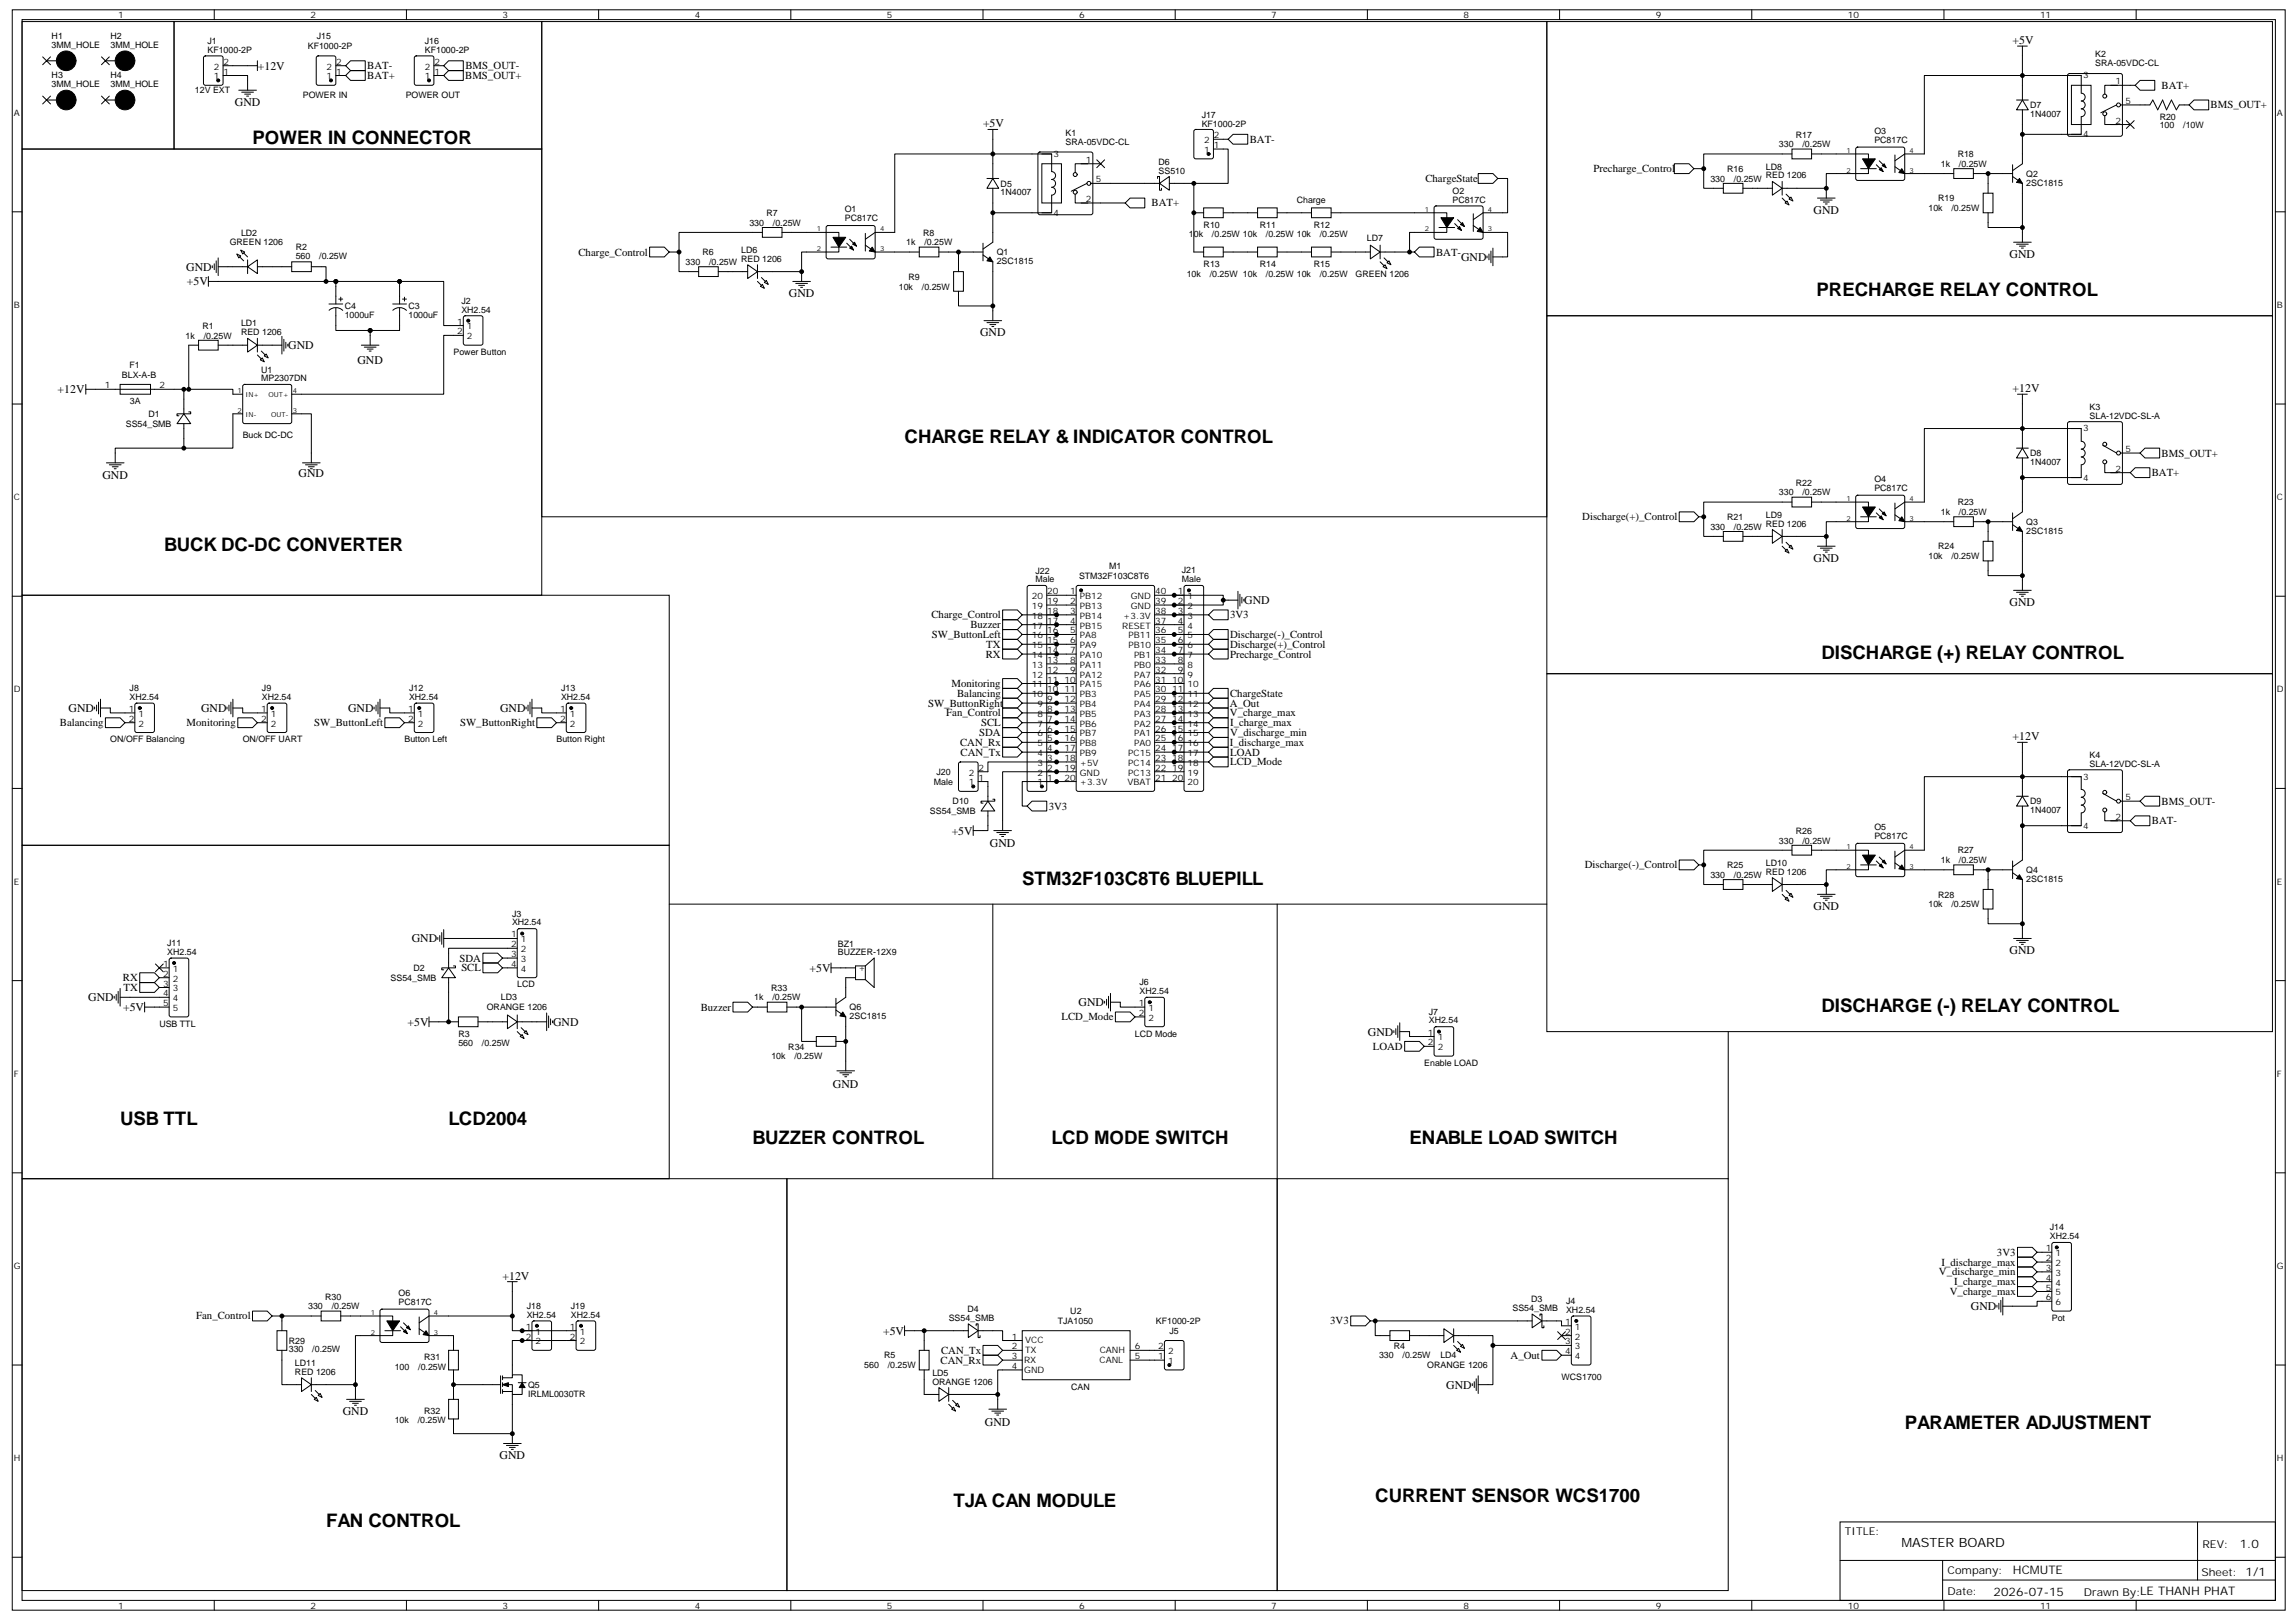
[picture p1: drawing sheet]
<svg xmlns="http://www.w3.org/2000/svg" width="826mm" height="583mm" viewBox="0 0 826 583" stroke-linecap="round" stroke-linejoin="round" font-family="sans-serif">
<defs><g id="words">
<g font-size="6.7">
<text x="90.8" y="51.9">POWER IN CONNECTOR</text>
<text x="653.5" y="106.5">PRECHARGE RELAY CONTROL</text>
<text x="325.4" y="159.5">CHARGE RELAY &amp; INDICATOR CONTROL</text>
<text x="59.1" y="198.3">BUCK DC-DC CONVERTER</text>
<text x="655.3" y="237.1">DISCHARGE (+) RELAY CONTROL</text>
<text x="367.8" y="318.2">STM32F103C8T6 BLUEPILL</text>
<text x="655.3" y="364.1">DISCHARGE (-) RELAY CONTROL</text>
<text x="43.2" y="404.6">USB TTL</text>
<text x="161.4" y="404.6">LCD2004</text>
<text x="270.8" y="411.7">BUZZER CONTROL</text>
<text x="378.4" y="411.7">LCD MODE SWITCH</text>
<text x="507.1" y="411.7">ENABLE LOAD SWITCH</text>
<text x="685.3" y="514">PARAMETER ADJUSTMENT</text>
<text x="343.1" y="542.2">TJA CAN MODULE</text>
<text x="494.8" y="540.5">CURRENT SENSOR WCS1700</text>
<text x="117.3" y="549.3">FAN CONTROL</text>
</g>
<text font-size="4.6" x="684.1" y="556.5">MASTER BOARD</text>
<g font-size="4.2">
<text x="724.1" y="15.9">+5V</text>
<text x="92.8" y="25.1">+12V</text>
<text x="84.5" y="38.1">GND</text>
<text x="353.7" y="45.9">+5V</text>
<text x="652.5" y="76.9">GND</text>
<text x="525.6" y="93.9">GND</text>
<text x="723" y="92.8">GND</text>
<text x="67" y="97.4">GND</text>
<text x="67.2" y="102.7">+5V</text>
<text x="283.8" y="106.9">GND</text>
<text x="103.7" y="125.6">GND</text>
<text x="352.6" y="121">GND</text>
<text x="128.6" y="131">GND</text>
<text x="20.7" y="141.5">+12V</text>
<text x="724.1" y="141.1">+12V</text>
<text x="36.9" y="172.2">GND</text>
<text x="107.4" y="171.5">GND</text>
<text x="652.5" y="202.1">GND</text>
<text x="447.7" y="217.3">GND</text>
<text x="723" y="218">GND</text>
<text x="24.7" y="256.2">GND</text>
<text x="72.3" y="256.2">GND</text>
<text x="125.2" y="256.2">GND</text>
<text x="179.9" y="256.2">GND</text>
<text x="724.1" y="266.3">+12V</text>
<text x="342.4" y="300.2">+5V</text>
<text x="356.1" y="304.9">GND</text>
<text x="652.5" y="327.4">GND</text>
<text x="148.2" y="339.1">GND</text>
<text x="723" y="343.3">GND</text>
<text x="291.2" y="349.6">+5V</text>
<text x="31.7" y="360.2">GND</text>
<text x="44.3" y="363.8">+5V</text>
<text x="388.1" y="362">GND</text>
<text x="146.6" y="369">+5V</text>
<text x="199" y="369">GND</text>
<text x="492.1" y="372.6">GND</text>
<text x="299.7" y="391.3">GND</text>
<text x="180.8" y="460.4">+12V</text>
<text x="709.1" y="471.3">GND</text>
<text x="317.7" y="480.2">+5V</text>
<text x="520.3" y="499.5">GND</text>
<text x="123.3" y="509.1">GND</text>
<text x="354.4" y="513">GND</text>
<text x="179.7" y="524.9">GND</text>
<text x="805.8" y="556.8">1.0</text>
<text x="724.2" y="566.3">HCMUTE</text>
<text x="717.2" y="574.1">2026-07-15</text>
</g>
<g font-size="3.9">
<text x="132.1" y="28.4">BAT+</text>
<text x="132.1" y="24.9">BAT-</text>
<text x="167.4" y="28.4">BMS_OUT+</text>
<text x="167.5" y="24.9">BMS_OUT-</text>
<text x="777.7" y="32">BAT+</text>
<text x="795.3" y="39">BMS_OUT+</text>
<text x="449.6" y="51.4">BAT-</text>
<text x="512.8" y="65.5">ChargeState</text>
<text x="573.3" y="61.9">Precharge_Control</text>
<text x="414.3" y="74.3">BAT+</text>
<text x="208.1" y="91.9">Charge_Control</text>
<text x="516.6" y="91.9">BAT-</text>
<text x="777.7" y="164.3">BMS_OUT+</text>
<text x="774.1" y="171.3">BAT+</text>
<text x="569.2" y="187.2">Discharge(+)_Control</text>
<text x="335.1" y="222.5">Charge_Control</text>
<text x="349.1" y="226">Buzzer</text>
<text x="442.6" y="222.4">3V3</text>
<text x="335.3" y="229.5">SW_ButtonLeft</text>
<text x="354.8" y="233">TX</text>
<text x="442.6" y="233">Discharge(+)_Control</text>
<text x="442.6" y="229.5">Discharge(-)_Control</text>
<text x="354.7" y="236.6">RX</text>
<text x="442.6" y="236.6">Precharge_Control</text>
<text x="342.3" y="247.2">Monitoring</text>
<text x="344.3" y="250.7">Balancing</text>
<text x="442.6" y="250.7">ChargeState</text>
<text x="333.9" y="254.2">SW_ButtonRight</text>
<text x="340.5" y="257.7">Fan_Control</text>
<text x="442.5" y="257.7">V_charge_max</text>
<text x="442.5" y="254.2">A_Out</text>
<text x="21.5" y="261.2">Balancing</text>
<text x="67.1" y="261.3">Monitoring</text>
<text x="113" y="261.2">SW_ButtonLeft</text>
<text x="165.5" y="261.2">SW_ButtonRight</text>
<text x="352.9" y="261.2">SCL</text>
<text x="442.6" y="261.3">I_charge_max</text>
<text x="345.4" y="268.3">CAN_Rx</text>
<text x="352.3" y="264.8">SDA</text>
<text x="442.5" y="268.3">I_discharge_max</text>
<text x="442.6" y="264.8">V_discharge_min</text>
<text x="345.6" y="271.8">CAN_Tx</text>
<text x="442.6" y="271.8">LOAD</text>
<text x="442.6" y="275.4">LCD_Mode</text>
<text x="377.3" y="291.2">3V3</text>
<text x="777.7" y="289.5">BMS_OUT-</text>
<text x="774.2" y="296.5">BAT-</text>
<text x="570.1" y="312.4">Discharge(-)_Control</text>
<text x="165.3" y="345.9">SDA</text>
<text x="44.2" y="353">RX</text>
<text x="166" y="349.4">SCL</text>
<text x="44.4" y="356.5">TX</text>
<text x="252.1" y="363.6">Buzzer</text>
<text x="381.9" y="367.1">LCD_Mode</text>
<text x="493.9" y="377.7">LOAD</text>
<text x="698.5" y="455.3">I_discharge_max</text>
<text x="718.5" y="451.7">3V3</text>
<text x="697.6" y="458.8">V_discharge_min</text>
<text x="701.5" y="465.9">V_charge_max</text>
<text x="703" y="462.3">I_charge_max</text>
<text x="70.6" y="474.7">Fan_Control</text>
<text x="478.6" y="476.4">3V3</text>
<text x="338.4" y="490.6">CAN_Rx</text>
<text x="338.6" y="487">CAN_Tx</text>
<text x="543.5" y="488.8">A_Out</text>
<text x="663.8" y="552.1">TITLE:</text>
<text x="792.4" y="556.8">REV:</text>
<text x="700.7" y="566.3">Company:</text>
<text x="792" y="566.9">Sheet: 1/1</text>
<text x="700.7" y="574">Date:</text>
<text x="749.7" y="574.1">Drawn By:LE THANH PHAT</text>
</g>
<g font-size="3.2">
<text x="42.5" y="6.5">1</text>
<text x="111.7" y="6.5">2</text>
<text x="180.8" y="6.5">3</text>
<text x="249.9" y="6.5">4</text>
<text x="319.1" y="6.5">5</text>
<text x="388.2" y="6.5">6</text>
<text x="457.4" y="6.5">7</text>
<text x="526.5" y="6.5">8</text>
<text x="595.7" y="6.5">9</text>
<text x="664.8" y="6.5">10</text>
<text x="734" y="6.5">11</text>
<text x="18.6" y="17.3">3MM_HOLE</text>
<text x="18.6" y="14.1">H1</text>
<text x="39.8" y="17.3">3MM_HOLE</text>
<text x="39.8" y="14.1">H2</text>
<text x="74.6" y="15.9">J1</text>
<text x="110.7" y="17.7">KF1000-2P</text>
<text x="114" y="14.2">J15</text>
<text x="152.9" y="15.9">J16</text>
<text x="74.6" y="19.1">KF1000-2P</text>
<text x="80.4" y="23.3">2</text>
<text x="121" y="23.3">2</text>
<text x="152.9" y="19.1">KF1000-2P</text>
<text x="156.3" y="23.3">2</text>
<text x="753.8" y="23.8">SRA-05VDC-CL</text>
<text x="753.8" y="20.6">K2</text>
<text x="18.6" y="28.2">H3</text>
<text x="39.8" y="28.2">H4</text>
<text x="76.9" y="28.6">1</text>
<text x="76.9" y="25">2</text>
<text x="80.4" y="26.8">1</text>
<text x="117.5" y="28.6">1</text>
<text x="117.5" y="25">2</text>
<text x="121" y="26.8">1</text>
<text x="152.8" y="28.6">1</text>
<text x="152.8" y="25">2</text>
<text x="156.3" y="26.8">1</text>
<text x="749.5" y="28.2">3</text>
<text x="18.6" y="31.4">3MM_HOLE</text>
<text x="39.8" y="31.4">3MM_HOLE</text>
<text x="70.1" y="33.6">12V EXT</text>
<text x="109" y="35.3">POWER IN</text>
<text x="146" y="35.4">POWER OUT</text>
<text x="761.1" y="30.3">1</text>
<text x="4.9" y="41.6">A</text>
<text x="730.4" y="38.9">D7</text>
<text x="764.6" y="37.4">5</text>
<text x="819.1" y="41.6">A</text>
<text x="432.3" y="45.5">KF1000-2P</text>
<text x="432.3" y="42.4">J17</text>
<text x="730.4" y="42.1">1N4007</text>
<text x="761.1" y="44.5">2</text>
<text x="777" y="46.1">100</text>
<text x="777" y="43">R20</text>
<text x="785.5" y="46.1">/10W</text>
<text x="383.4" y="52">SRA-05VDC-CL</text>
<text x="383.4" y="48.8">K1</text>
<text x="433.2" y="51.5">2</text>
<text x="436.7" y="53.3">1</text>
<text x="436.7" y="49.7">2</text>
<text x="640" y="53">330</text>
<text x="646.1" y="49.5">R17</text>
<text x="648.5" y="53">/0.25W</text>
<text x="674.3" y="51.4">PC817C</text>
<text x="674.3" y="48.2">O3</text>
<text x="749.5" y="49.4">4</text>
<text x="379.1" y="56.4">3</text>
<text x="390.7" y="58.6">1</text>
<text x="416.8" y="59.2">D6</text>
<text x="433.2" y="55">1</text>
<text x="704.3" y="56.5">R18</text>
<text x="394.2" y="65.6">5</text>
<text x="416.8" y="62.4">SS510</text>
<text x="615.3" y="65.4">330</text>
<text x="621.4" y="61.8">R16</text>
<text x="623.8" y="65.4">/0.25W</text>
<text x="635.3" y="64.2">RED 1206</text>
<text x="635.3" y="61">LD8</text>
<text x="698.2" y="60.1">1k</text>
<text x="704.8" y="60.1">/0.25W</text>
<text x="729" y="63.6">Q2</text>
<text x="360" y="70.3">1N4007</text>
<text x="360" y="67.1">D5</text>
<text x="522.6" y="69.9">O2</text>
<text x="729" y="66.8">2SC1815</text>
<text x="275.7" y="77.7">R7</text>
<text x="303.9" y="76.4">O1</text>
<text x="379.1" y="77.6">4</text>
<text x="390.7" y="72.7">2</text>
<text x="466.5" y="73">Charge</text>
<text x="522.6" y="73">PC817C</text>
<text x="693.8" y="75.9">10k</text>
<text x="697.3" y="72.4">R19</text>
<text x="702.1" y="75.9">/0.25W</text>
<text x="269.6" y="81.2">330</text>
<text x="278.1" y="81.2">/0.25W</text>
<text x="303.9" y="79.6">PC817C</text>
<text x="433" y="81.8">R10</text>
<text x="453.2" y="81.8">R11</text>
<text x="472.6" y="81.8">R12</text>
<text x="82.6" y="88.3">GREEN 1206</text>
<text x="86.7" y="84.8">LD2</text>
<text x="106.4" y="89.9">R2</text>
<text x="326.1" y="88.3">1k</text>
<text x="332.2" y="84.8">R8</text>
<text x="332.6" y="88.3">/0.25W</text>
<text x="427.7" y="85.4">10k</text>
<text x="436" y="85.4">/0.25W 10k</text>
<text x="455.4" y="85.4">/0.25W 10k</text>
<text x="474.8" y="85.4">/0.25W</text>
<text x="491.8" y="86.5">LD7</text>
<text x="106.4" y="93.1">560</text>
<text x="114.8" y="93.1">/0.25W</text>
<text x="246.7" y="95.3">330</text>
<text x="252.8" y="91.8">R6</text>
<text x="255.2" y="95.3">/0.25W</text>
<text x="266.6" y="94.2">RED 1206</text>
<text x="266.6" y="91">LD6</text>
<text x="358.6" y="95">2SC1815</text>
<text x="358.6" y="91.8">Q1</text>
<text x="433" y="96">R13</text>
<text x="453.2" y="96">R14</text>
<text x="472.6" y="96">R15</text>
<text x="326.9" y="100.6">R9</text>
<text x="426.9" y="99.5">10k</text>
<text x="435.2" y="99.5">/0.25W 10k</text>
<text x="455.4" y="99.5">/0.25W 10k</text>
<text x="474.8" y="99.5">/0.25W</text>
<text x="487.7" y="99.5">GREEN 1206</text>
<text x="323.4" y="104.2">10k</text>
<text x="331.7" y="104.2">/0.25W</text>
<text x="4.9" y="110.8">B</text>
<text x="124" y="111.2">C4</text>
<text x="146.9" y="111.2">C3</text>
<text x="166" y="112.5">XH2.54</text>
<text x="166" y="109.3">J2</text>
<text x="819.1" y="110.8">B</text>
<text x="72.9" y="118.3">R1</text>
<text x="86.7" y="117.5">LD1</text>
<text x="124" y="114.4">1000uF</text>
<text x="146.9" y="114.4">1000uF</text>
<text x="164.5" y="116.8">1</text>
<text x="168" y="118.5">1</text>
<text x="66.8" y="121.8">1k</text>
<text x="73.3" y="121.8">/0.25W</text>
<text x="86.7" y="120.7">RED 1206</text>
<text x="164.5" y="120.3">2</text>
<text x="168" y="122.1">2</text>
<text x="163.2" y="127.7">Power Button</text>
<text x="43.9" y="135.9">BLX-A-B</text>
<text x="46.6" y="132.4">F1</text>
<text x="94" y="137.2">MP2307DN</text>
<text x="94" y="134.2">U1</text>
<text x="37.7" y="139.7">1</text>
<text x="57.3" y="139.7">2</text>
<text x="46.7" y="145.3">3A</text>
<text x="751.8" y="147.6">K3</text>
<text x="45.3" y="153.6">SS54_SMB</text>
<text x="53.5" y="150">D1</text>
<text x="749.5" y="155.2">3</text>
<text x="751.8" y="150.6">SLA-12VDC-SL-A</text>
<text x="87.3" y="157.7">Buck DC-DC</text>
<text x="730.4" y="167.3">1N4007</text>
<text x="730.4" y="164.1">D8</text>
<text x="764.6" y="162.6">5</text>
<text x="674.3" y="173.4">O4</text>
<text x="749.5" y="172.9">4</text>
<text x="761.1" y="169.7">2</text>
<text x="4.9" y="179.9">C</text>
<text x="640" y="178.2">330</text>
<text x="646.1" y="174.7">R22</text>
<text x="648.5" y="178.2">/0.25W</text>
<text x="674.3" y="176.6">PC817C</text>
<text x="819.1" y="179.9">C</text>
<text x="698.2" y="185.3">1k</text>
<text x="704.3" y="181.8">R23</text>
<text x="704.8" y="185.3">/0.25W</text>
<text x="615.3" y="190.6">330</text>
<text x="621.4" y="187.1">R21</text>
<text x="623.8" y="190.6">/0.25W</text>
<text x="635.3" y="189.4">RED 1206</text>
<text x="635.3" y="186.2">LD9</text>
<text x="729" y="188.8">Q3</text>
<text x="697.3" y="197.6">R24</text>
<text x="729" y="192">2SC1815</text>
<text x="693.8" y="201.2">10k</text>
<text x="702.1" y="201.2">/0.25W</text>
<text x="372.5" y="209.6">Male</text>
<text x="372.5" y="206.4">J22</text>
<text x="388.2" y="208.3">STM32F103C8T6</text>
<text x="399" y="204.8">M1</text>
<text x="425.2" y="209.4">Male</text>
<text x="425.2" y="206.2">J21</text>
<text x="371.3" y="215.5">20</text>
<text x="376.8" y="213.8">20</text>
<text x="385" y="213.8">1</text>
<text x="388.5" y="215.5">PB12</text>
<text x="406.8" y="215.5">GND</text>
<text x="415.6" y="213.8">40</text>
<text x="423.8" y="213.8">1</text>
<text x="427.3" y="215.5">1</text>
<text x="371.3" y="219.1">19</text>
<text x="376.8" y="217.3">19</text>
<text x="376.8" y="220.8">18</text>
<text x="385" y="217.3">2</text>
<text x="385" y="220.8">3</text>
<text x="388.5" y="219.1">PB13</text>
<text x="406.8" y="219.1">GND</text>
<text x="415.6" y="220.8">38</text>
<text x="415.6" y="217.3">39</text>
<text x="423.8" y="220.8">3</text>
<text x="423.8" y="217.3">2</text>
<text x="427.3" y="219.1">2</text>
<text x="371.3" y="222.6">18</text>
<text x="371.3" y="226.1">17</text>
<text x="376.8" y="224.4">17</text>
<text x="376.8" y="227.9">16</text>
<text x="385" y="224.4">4</text>
<text x="385" y="227.9">5</text>
<text x="388.5" y="222.6">PB14</text>
<text x="388.5" y="226.1">PB15</text>
<text x="403.7" y="226.1">RESET</text>
<text x="404.1" y="222.6">+3.3V</text>
<text x="415.6" y="227.9">36</text>
<text x="415.6" y="224.4">37</text>
<text x="423.8" y="227.9">5</text>
<text x="423.8" y="224.4">4</text>
<text x="427.3" y="226.1">4</text>
<text x="427.3" y="222.6">3</text>
<text x="371.3" y="229.7">16</text>
<text x="371.3" y="233.2">15</text>
<text x="376.8" y="231.4">15</text>
<text x="385" y="231.4">6</text>
<text x="388.5" y="229.7">PA8</text>
<text x="388.5" y="233.2">PA9</text>
<text x="406" y="233.2">PB10</text>
<text x="406" y="229.7">PB11</text>
<text x="415.6" y="231.4">35</text>
<text x="423.8" y="231.4">6</text>
<text x="427.3" y="233.2">6</text>
<text x="427.3" y="229.7">5</text>
<text x="371.3" y="236.7">14</text>
<text x="376.8" y="235">14</text>
<text x="376.8" y="238.5">13</text>
<text x="385" y="235">7</text>
<text x="385" y="238.5">8</text>
<text x="388.5" y="236.7">PA10</text>
<text x="408" y="236.7">PB1</text>
<text x="415.6" y="238.5">33</text>
<text x="415.6" y="235">34</text>
<text x="423.8" y="238.5">8</text>
<text x="423.8" y="235">7</text>
<text x="427.3" y="236.7">7</text>
<text x="371.3" y="240.2">13</text>
<text x="371.3" y="243.8">12</text>
<text x="376.8" y="242">12</text>
<text x="376.8" y="245.5">11</text>
<text x="383" y="245.5">10</text>
<text x="385" y="242">9</text>
<text x="388.5" y="240.2">PA11</text>
<text x="388.5" y="243.8">PA12</text>
<text x="408" y="240.2">PB0</text>
<text x="408" y="243.8">PA7</text>
<text x="415.6" y="245.5">31</text>
<text x="415.6" y="242">32</text>
<text x="421.8" y="245.5">10</text>
<text x="423.8" y="242">9</text>
<text x="427.3" y="243.8">9</text>
<text x="427.3" y="240.2">8</text>
<text x="4.9" y="249.1">D</text>
<text x="46.6" y="251.7">XH2.54</text>
<text x="46.6" y="248.6">J8</text>
<text x="94.2" y="251.7">XH2.54</text>
<text x="94.2" y="248.6">J9</text>
<text x="147.2" y="251.7">XH2.54</text>
<text x="147.2" y="248.6">J12</text>
<text x="201.8" y="251.7">XH2.54</text>
<text x="201.8" y="248.6">J13</text>
<text x="371.3" y="247.3">11</text>
<text x="371.3" y="250.8">10</text>
<text x="376.8" y="249.1">10</text>
<text x="383" y="249.1">11</text>
<text x="388.5" y="247.3">PA15</text>
<text x="388.5" y="250.8">PB3</text>
<text x="408" y="250.8">PA5</text>
<text x="408" y="247.3">PA6</text>
<text x="415.6" y="249.1">30</text>
<text x="421.8" y="249.1">11</text>
<text x="427.3" y="250.8">11</text>
<text x="427.3" y="247.3">10</text>
<text x="819.1" y="249.1">D</text>
<text x="46.3" y="256.1">1</text>
<text x="49.8" y="257.9">1</text>
<text x="93.9" y="256.1">1</text>
<text x="97.4" y="257.9">1</text>
<text x="146.9" y="256.1">1</text>
<text x="150.4" y="257.9">1</text>
<text x="201.5" y="256.1">1</text>
<text x="205" y="257.9">1</text>
<text x="373.3" y="254.4">9</text>
<text x="373.3" y="257.9">8</text>
<text x="376.8" y="252.6">9</text>
<text x="376.8" y="256.1">8</text>
<text x="383" y="252.6">12</text>
<text x="383" y="256.1">13</text>
<text x="388.5" y="254.4">PB4</text>
<text x="388.5" y="257.9">PB5</text>
<text x="408" y="257.9">PA3</text>
<text x="408" y="254.4">PA4</text>
<text x="415.6" y="256.1">28</text>
<text x="415.6" y="252.6">29</text>
<text x="421.8" y="256.1">13</text>
<text x="421.8" y="252.6">12</text>
<text x="427.3" y="257.9">13</text>
<text x="427.3" y="254.4">12</text>
<text x="46.3" y="259.6">2</text>
<text x="49.8" y="261.4">2</text>
<text x="93.9" y="259.6">2</text>
<text x="97.4" y="261.4">2</text>
<text x="146.9" y="259.6">2</text>
<text x="150.4" y="261.4">2</text>
<text x="201.5" y="259.6">2</text>
<text x="205" y="261.4">2</text>
<text x="373.3" y="261.4">7</text>
<text x="376.8" y="259.6">7</text>
<text x="376.8" y="263.2">6</text>
<text x="383" y="259.6">14</text>
<text x="383" y="263.2">15</text>
<text x="388.5" y="261.4">PB6</text>
<text x="408" y="261.4">PA2</text>
<text x="415.6" y="263.2">26</text>
<text x="415.6" y="259.6">27</text>
<text x="421.8" y="263.2">15</text>
<text x="421.8" y="259.6">14</text>
<text x="427.3" y="261.4">14</text>
<text x="39.7" y="267.1">ON/OFF Balancing</text>
<text x="87.3" y="267.1">ON/OFF UART</text>
<text x="145.5" y="267.1">Button Left</text>
<text x="200.2" y="267.1">Button Right</text>
<text x="373.3" y="264.9">6</text>
<text x="373.3" y="268.5">5</text>
<text x="376.8" y="266.7">5</text>
<text x="383" y="266.7">16</text>
<text x="388.5" y="264.9">PB7</text>
<text x="388.5" y="268.5">PB8</text>
<text x="408" y="268.5">PA0</text>
<text x="408" y="264.9">PA1</text>
<text x="415.6" y="266.7">25</text>
<text x="421.8" y="266.7">16</text>
<text x="427.3" y="268.5">16</text>
<text x="427.3" y="264.9">15</text>
<text x="373.3" y="272">4</text>
<text x="373.3" y="275.5">3</text>
<text x="376.8" y="270.2">4</text>
<text x="376.8" y="273.8">3</text>
<text x="383" y="270.2">17</text>
<text x="383" y="273.8">18</text>
<text x="388.5" y="272">PB9</text>
<text x="388.5" y="275.5">+5V</text>
<text x="405.9" y="275.5">PC14</text>
<text x="405.9" y="272">PC15</text>
<text x="415.6" y="273.8">23</text>
<text x="415.6" y="270.2">24</text>
<text x="421.8" y="273.8">18</text>
<text x="421.8" y="270.2">17</text>
<text x="427.3" y="275.5">18</text>
<text x="427.3" y="272">17</text>
<text x="751.8" y="275.9">SLA-12VDC-SL-A</text>
<text x="751.8" y="272.8">K4</text>
<text x="336.9" y="278.8">J20</text>
<text x="348.6" y="279">2</text>
<text x="352.1" y="280.8">1</text>
<text x="352.1" y="277.3">2</text>
<text x="373.3" y="279">2</text>
<text x="376.8" y="277.3">2</text>
<text x="376.8" y="280.8">1</text>
<text x="383" y="277.3">19</text>
<text x="383" y="280.8">20</text>
<text x="388.5" y="279">GND</text>
<text x="405.9" y="279">PC13</text>
<text x="415.6" y="280.8">21</text>
<text x="415.6" y="277.3">22</text>
<text x="421.8" y="280.8">20</text>
<text x="421.8" y="277.3">19</text>
<text x="427.3" y="279">19</text>
<text x="749.5" y="280.5">3</text>
<text x="336" y="282.3">Male</text>
<text x="348.6" y="282.6">1</text>
<text x="373.3" y="282.6">1</text>
<text x="388.5" y="282.6">+3.3V</text>
<text x="405.6" y="282.6">VBAT</text>
<text x="427.3" y="282.6">20</text>
<text x="764.6" y="287.9">5</text>
<text x="334.6" y="292.9">SS54_SMB</text>
<text x="342.7" y="289.4">D10</text>
<text x="730.4" y="292.6">1N4007</text>
<text x="730.4" y="289.4">D9</text>
<text x="646.1" y="300">R26</text>
<text x="674.3" y="298.6">O5</text>
<text x="749.5" y="298.1">4</text>
<text x="761.1" y="294.9">2</text>
<text x="640" y="303.5">330</text>
<text x="648.5" y="303.5">/0.25W</text>
<text x="674.3" y="301.8">PC817C</text>
<text x="635.3" y="311.5">LD10</text>
<text x="698.2" y="310.5">1k</text>
<text x="704.3" y="307">R27</text>
<text x="704.8" y="310.5">/0.25W</text>
<text x="615.3" y="315.8">330</text>
<text x="621.4" y="312.3">R25</text>
<text x="623.8" y="315.8">/0.25W</text>
<text x="635.3" y="314.7">RED 1206</text>
<text x="729" y="317.3">2SC1815</text>
<text x="729" y="314.1">Q4</text>
<text x="4.9" y="318.2">E</text>
<text x="697.3" y="322.9">R28</text>
<text x="819.1" y="318.2">E</text>
<text x="184.2" y="329.7">J3</text>
<text x="693.8" y="326.4">10k</text>
<text x="702.1" y="326.4">/0.25W</text>
<text x="184.2" y="332.9">XH2.54</text>
<text x="60.2" y="340.4">J11</text>
<text x="183.9" y="337.3">1</text>
<text x="183.9" y="340.8">2</text>
<text x="187.4" y="339">1</text>
<text x="301.5" y="340.6">BZ1</text>
<text x="58.7" y="347.8">1</text>
<text x="60.2" y="343.5">XH2.54</text>
<text x="183.9" y="344.3">3</text>
<text x="183.9" y="347.8">4</text>
<text x="187.4" y="342.5">2</text>
<text x="187.4" y="346.1">3</text>
<text x="301.5" y="343.6">BUZZER-12X9</text>
<text x="58.7" y="351.4">2</text>
<text x="62.2" y="349.6">1</text>
<text x="62.2" y="353.1">2</text>
<text x="140.5" y="352.9">SS54_SMB</text>
<text x="148.7" y="349.3">D2</text>
<text x="187.4" y="349.6">4</text>
<text x="308.9" y="349.2">+</text>
<text x="58.7" y="354.9">3</text>
<text x="58.7" y="358.4">4</text>
<text x="62.2" y="356.7">3</text>
<text x="180.2" y="359.9">LD3</text>
<text x="186.1" y="355.2">LCD</text>
<text x="271.4" y="359.9">1k</text>
<text x="277.5" y="356.4">R33</text>
<text x="277.9" y="359.9">/0.25W</text>
<text x="410" y="357.6">XH2.54</text>
<text x="410" y="354.4">J6</text>
<text x="58.7" y="362">5</text>
<text x="62.2" y="360.2">4</text>
<text x="62.2" y="363.7">5</text>
<text x="175.1" y="363.5">ORANGE 1206</text>
<text x="305.7" y="363.5">Q6</text>
<text x="409.7" y="362">1</text>
<text x="409.7" y="365.5">2</text>
<text x="413.2" y="363.7">1</text>
<text x="514.1" y="365">J7</text>
<text x="57.3" y="369.4">USB TTL</text>
<text x="305.7" y="366.7">2SC1815</text>
<text x="413.2" y="367.2">2</text>
<text x="514.1" y="368.1">XH2.54</text>
<text x="164.9" y="376.4">560</text>
<text x="164.9" y="373.2">R3</text>
<text x="173.4" y="376.4">/0.25W</text>
<text x="283.6" y="377.6">R34</text>
<text x="408.3" y="372.9">LCD Mode</text>
<text x="513.7" y="372.5">1</text>
<text x="513.7" y="376.1">2</text>
<text x="517.2" y="374.3">1</text>
<text x="517.2" y="377.8">2</text>
<text x="277.5" y="381.1">10k</text>
<text x="285.8" y="381.1">/0.25W</text>
<text x="512.4" y="383.5">Enable LOAD</text>
<text x="4.9" y="387.4">F</text>
<text x="819.1" y="387.4">F</text>
<text x="737.5" y="442.7">J14</text>
<text x="737.5" y="445.8">XH2.54</text>
<text x="736" y="453.7">2</text>
<text x="736" y="450.1">1</text>
<text x="739.5" y="455.4">2</text>
<text x="739.5" y="451.9">1</text>
<text x="4.9" y="456.5">G</text>
<text x="736" y="460.7">4</text>
<text x="736" y="457.2">3</text>
<text x="739.5" y="459">3</text>
<text x="819.1" y="456.5">G</text>
<text x="117" y="467.5">R30</text>
<text x="143.4" y="466.2">O6</text>
<text x="736" y="467.8">6</text>
<text x="736" y="464.3">5</text>
<text x="739.5" y="466">5</text>
<text x="739.5" y="462.5">4</text>
<text x="110.9" y="471.1">330</text>
<text x="119.3" y="471.1">/0.25W</text>
<text x="143.4" y="469.4">PC817C</text>
<text x="189.5" y="474">XH2.54</text>
<text x="189.5" y="470.8">J18</text>
<text x="205.4" y="474">XH2.54</text>
<text x="205.4" y="470.8">J19</text>
<text x="348" y="472">D4</text>
<text x="385.1" y="472.8">U2</text>
<text x="544.2" y="471.7">SS54_SMB</text>
<text x="550.9" y="468.5">D3</text>
<text x="563.4" y="472.2">XH2.54</text>
<text x="563.4" y="469.1">J4</text>
<text x="739.5" y="469.5">6</text>
<text x="189.2" y="478.4">1</text>
<text x="205.1" y="478.4">1</text>
<text x="341.3" y="475.2">SS54_SMB</text>
<text x="380.6" y="476.3">TJA1050</text>
<text x="415.9" y="476.3">KF1000-2P</text>
<text x="420.7" y="479.9">J5</text>
<text x="563.1" y="476.6">1</text>
<text x="566.6" y="478.4">1</text>
<text x="738.2" y="475.2">Pot</text>
<text x="103.9" y="483.4">R29</text>
<text x="189.2" y="481.9">2</text>
<text x="192.7" y="480.1">1</text>
<text x="192.7" y="483.7">2</text>
<text x="205.1" y="481.9">2</text>
<text x="208.6" y="480.1">1</text>
<text x="208.6" y="483.7">2</text>
<text x="364" y="481.9">1</text>
<text x="364" y="485.4">2</text>
<text x="368.8" y="483.3">VCC</text>
<text x="408.3" y="485.4">6</text>
<text x="416.7" y="485.4">2</text>
<text x="501.5" y="485.2">R4</text>
<text x="563.1" y="480.1">2</text>
<text x="563.1" y="483.7">3</text>
<text x="566.6" y="481.9">2</text>
<text x="566.6" y="485.4">3</text>
<text x="103.9" y="486.5">330</text>
<text x="106.1" y="491.4">LD11</text>
<text x="112.4" y="486.5">/0.25W</text>
<text x="152.6" y="489.3">R31</text>
<text x="318" y="488.7">R5</text>
<text x="364" y="489">3</text>
<text x="368.5" y="490.4">RX</text>
<text x="368.8" y="486.8">TX</text>
<text x="395.6" y="490.4">CANL</text>
<text x="395.7" y="486.8">CANH</text>
<text x="408.3" y="489">5</text>
<text x="416.7" y="489">1</text>
<text x="420.2" y="490.7">1</text>
<text x="420.2" y="487.2">2</text>
<text x="496.2" y="488.7">330</text>
<text x="504.6" y="488.7">/0.25W</text>
<text x="518.2" y="488.7">LD4</text>
<text x="563.1" y="487.2">4</text>
<text x="566.6" y="489">4</text>
<text x="106.1" y="494.6">RED 1206</text>
<text x="142" y="492.8">100</text>
<text x="150.5" y="492.8">/0.25W</text>
<text x="310.9" y="492.2">560</text>
<text x="319.4" y="492.2">/0.25W</text>
<text x="335.4" y="494.9">LD5</text>
<text x="364" y="492.5">4</text>
<text x="368.5" y="493.9">GND</text>
<text x="513.5" y="492.2">ORANGE 1206</text>
<text x="561.8" y="496.4">WCS1700</text>
<text x="190" y="502.5">IRLML0030TR</text>
<text x="190" y="499.3">Q5</text>
<text x="335.4" y="498.1">ORANGE 1206</text>
<text x="385.4" y="499.9">CAN</text>
<text x="152.6" y="508.7">R32</text>
<text x="142" y="511.9">10k</text>
<text x="150.3" y="511.9">/0.25W</text>
<text x="4.9" y="525.6">H</text>
<text x="819.1" y="525.6">H</text>
<text x="42.5" y="578.7">1</text>
<text x="111.7" y="578.7">2</text>
<text x="180.8" y="578.7">3</text>
<text x="249.9" y="578.7">4</text>
<text x="319.1" y="578.7">5</text>
<text x="388.2" y="578.7">6</text>
<text x="457.4" y="578.7">7</text>
<text x="526.5" y="578.7">8</text>
<text x="595.7" y="578.7">9</text>
<text x="664.8" y="578.7">10</text>
<text x="734" y="578.7">11</text>
</g>
<g font-size="2.5">
<text x="664.3" y="55">1</text>
<text x="687" y="55">4</text>
<text x="664.3" y="62.1">2</text>
<text x="687" y="62.1">3</text>
<text x="512.6" y="76.2">1</text>
<text x="535.3" y="76.2">4</text>
<text x="293.9" y="83.3">1</text>
<text x="316.6" y="83.3">4</text>
<text x="512.6" y="83.3">2</text>
<text x="535.3" y="83.3">3</text>
<text x="293.9" y="90.3">2</text>
<text x="316.6" y="90.3">3</text>
<text x="85.4" y="141.5">1</text>
<text x="88.4" y="142.9">IN+</text>
<text x="96.6" y="142.9">OUT+</text>
<text x="105.3" y="141.5">4</text>
<text x="85.4" y="148.5">2</text>
<text x="88.4" y="149.9">IN-</text>
<text x="97.5" y="149.9">OUT-</text>
<text x="105.3" y="148.5">3</text>
<text x="664.3" y="180.3">1</text>
<text x="687" y="180.3">4</text>
<text x="664.3" y="187.3">2</text>
<text x="687" y="187.3">3</text>
<text x="664.3" y="305.5">1</text>
<text x="687" y="305.5">4</text>
<text x="664.3" y="312.6">2</text>
<text x="687" y="312.6">3</text>
<text x="133.4" y="473.1">1</text>
<text x="156.1" y="473.1">4</text>
<text x="133.4" y="480.1">2</text>
<text x="156.1" y="480.1">3</text>
</g>
</g></defs>
<g fill="none" stroke="#000" stroke-width=".36">
<path d="M4.4 3.5h817.7v575.8h-817.7zM7.9 7.1h810.7v568.6h-810.7zM7.9 7.8h54.7v45.8h-54.7zM62.6 7.8h132.3v45.8h-132.3zM77.1 3.5v3.6M146.2 3.5v3.6M194.9 7.8h361.6v178.1h-361.6zM215.4 3.5v3.6M284.5 3.5v3.6M353.7 3.5v3.6M422.8 3.5v3.6M491.9 3.5v3.6"/>
<path d="M556.5 7.8h261.1v105.8h-261.1zM561.1 3.5v3.6M630.2 3.5v3.6M699.4 3.5v3.6M725.8 16.6h3.6M727.6 16.6v10.6h-35.3v28.2h-7l-3.6 2.5M768.5 3.5v3.6M15.3 20.5l2.9 2.8M15.3 34.6l2.9 2.8M16.8 36h3.5M16.8 21.9h3.5M18.2 20.5l-2.9 2.8"/>
<path d="M18.2 34.6l-2.9 2.8M22 36h3.6M22 21.9h3.6M23.8 20.1v3.5M23.8 34.2v3.5M36.5 20.5l2.8 2.8M36.5 34.6l2.8 2.8M37.9 36h3.6M37.9 21.9h3.6M39.3 20.5l-2.8 2.8M39.3 34.6l-2.8 2.8M43.2 36h3.5"/>
<path d="M43.2 21.9h3.5M45 20.1v3.5M45 34.2v3.5M73.4 20.3l.5-.2h5.7l.6 .4 .1 9.5-.5 .6-5.9 .1-.6-.5-.1-9.4zM80.3 27.2h8.8v5.3M80.3 23.6h12.3M85.9 32.5h6.4M87 33.2h4.2M88 33.9h2.1M88.7 34.6h.7M92.6 21.9v3.5M114 20.3l.5-.2h5.6l.7 .4v9.5l-.4 .6-5.9 .1-.7-.5v-9.4z"/>
<path d="M120.8 23.6h3.6M120.8 27.2h3.6M124.4 27.2l1.7-1.8h5.3v3.5h-5.3zM126.1 21.9h5.3v3.5h-5.3l-1.7-1.8zM149.3 20.3l.5-.2h5.6l.6 .4 .1 9.5-.5 .6-5.8 .1-.7-.5-.1-9.4zM156.1 23.6h3.5M156.1 27.2h3.5M159.6 27.2l1.8-1.8h5.3v3.5h-5.3zM161.4 21.9h5.3v3.5h-5.3l-1.8-1.8zM725.5 36h4.2M727.6 36l2.1 3.5h-4.2zM727.6 39.5v8.8h21.2"/>
<path d="M744.1 26.7l.4-.2h18.4l.5 .2 .2 .5v21.1l-.2 .5-.5 .2h-18.4l-.5-.2-.2-.5v-21.1zM745.2 30.7h7.1v14.1h-7.1zM745.2 27.2h3.6v6.3a1.41 1.41 0 0 1 1.4 1.4 1.41 1.41 0 0 1-1.4 1.4 1.41 1.41 0 0 1 1.4 1.4 1.41 1.41 0 0 1-1.4 1.5 1.41 1.41 0 0 1 1.4 1.4 1.41 1.41 0 0 1-1.4 1.4v6.3h-3.6M748.8 27.2h-21.2v8.8M759.4 30.7h8.8M761.5 37.7l-5.7 2.9M761.8 30.7h-4.6v3.2M762.9 37.7h10.6l1-1.7 1.8 3.5 1.8-3.5 1.4 3.5 1.7-3.5 1.8 3.5 1-1.8h3.6M769.9 28.9h5.3v3.6h-5.3l-1.7-1.8zM787.6 37.7l1.7-1.7h5.3v3.5h-5.3zM7.9 53.6h187v160.5h-187zM355.4 46.6h3.6"/>
<path d="M357.2 46.6v8.8h-35.3v28.2h-7l-3.6 2.5M373.6 54.9l.5-.2h18.4l.5 .2 .2 .5v21.2l-.3 .5-.4 .2h-18.4l-.5-.3-.2-.4v-21.2zM374.8 58.9h7.1v14.1h-7.1zM374.8 55.4h3.6v6.3a1.41 1.41 0 0 1 1.4 1.4 1.41 1.41 0 0 1-1.4 1.5 1.41 1.41 0 0 1 1.4 1.4 1.41 1.41 0 0 1-1.4 1.4 1.41 1.41 0 0 1 1.4 1.4 1.41 1.41 0 0 1-1.4 1.4v6.4h-3.6M378.4 55.4h-21.2v8.8M388.9 58.9h7.1M391.4 58.9h-4.6v3.2M394.6 57.5l2.8 2.8M397.4 57.5l-2.8 2.8M429.7 46.8l.5-.2h5.7l.6 .4 .1 9.4-.5 .7-5.9 .1-.6-.5-.1-9.4zM436.6 53.6h5.3v12.4h-21.2M436.6 50.1h5.3"/>
<path d="M441.9 50.1l1.7-1.8h5.3v3.6h-5.3zM602.4 58.9h5.3l1.7 1.8-1.7 1.7h-5.3zM644.7 53.6h7.1v3.6h-7.1zM644.7 55.4h-31.7v12.3h7M651.8 55.4h20.4v7h-15.2v5.3h-15.8M667.9 53.1l.4-.2 16.5 .1 .5 .6-.1 10.9-.6 .4-16.5-.1-.5-.6v-10.6zM675 59.3l2.5 2.4M676.1 57.9l2.5 2.4M681.7 60l3.6 2.4h17.6M681.7 55.7v6.4M724.1 59.3v6.3M727.6 48.3v10.6l-3.5 2.5"/>
<path d="M757.2 41.6v3.2h4.6M759.4 44.8h7M765 43.4l2.8 2.8M767.8 43.4l-2.8 2.8M4.4 76.2h3.5M355.1 64.2h4.2M357.2 64.2l2.1 3.5h-4.2zM357.2 67.7v8.9h21.2M357.2 76.6v10.5l-3.5 2.5M386.8 69.9v3.1h4.6M388.9 73h15.9M391.1 66l-5.7 2.8"/>
<path d="M392.5 66h24.7M404.8 73l1.8-1.7h5.3v3.5h-5.3zM416.5 64.2v-.7h.7v4.9h.7v-.7M417.2 66l3.5-2.5v4.9zM429.5 66v24.7h3.5M429.5 76.6h3.5M433 74.8h7.1v3.5h-7.1zM440.1 76.6h12.3M452.4 74.8h7.1v3.5h-7.1zM459.5 76.6h12.3M471.8 74.8h7.1v3.5h-7.1zM478.9 76.6h41.6v7h-13.4v7.1h1.8"/>
<path d="M516.2 74.3l.4-.2h16.5l.5 .7-.1 10.8-.6 .5-16.5-.1-.5-.6v-10.6zM524.4 79l2.5 2.5M530 76.9v6.4M531.8 62.4h5.3l1.8 1.8-1.8 1.8h-5.3zM538.9 64.2h3.5v12.4h-8.8l-3.6 2.4M609.4 60.7h3.6M620 66h7.1v3.5h-7.1zM627.1 67.7h10.5M637.6 65.3l3.6 2.4-3.6 2.5zM641.2 65.3v4.9M642.2 73l.7-.7 .7 1.4zM644.3 70.9l.8 1.4-1.5-.7z"/>
<path d="M653.9 71.3h6.3M654.9 72h4.3M656 72.7h2.1M656.7 73.4h.7M657 67.7v3.6M669.4 60.7h5.6M702.9 60.7h7.1v3.5h-7.1zM710 62.4h14.1M713.5 69.5h3.5v7.1h-3.5zM715.3 76.6v5.2h12.3M715.3 62.4v7.1M724.1 63.5l3.5 2.5v21.1"/>
<path d="M818.6 76.2h3.5M75 99.5v3.5M76.4 95.6v.7M77.1 94.9v2.1M77.8 93.8v4.3M78.5 96h10.6M78.5 92.8v6.3M85.2 91.4l1.4 .7-.7 .7zM86.6 90l1.4 .7-.7 .7zM89.1 96l3.5-2.5v4.9zM89.1 93.5v4.9M92.6 96h12.4"/>
<path d="M105 94.2h7v3.5h-7zM112 96h5.3v5.2M233.7 88.9h5.3l1.8 1.8-1.8 1.7h-5.3zM240.8 90.7h3.5M251.4 96h7v3.5h-7zM258.4 97.7h10.6M269 95.3l3.5 2.4-3.5 2.5zM272.5 95.3v4.9M274.3 81.8h7v3.6h-7zM274.3 83.6h-30v14.1h7.1M281.3 83.6h20.5v7.1h-13.4v7h-15.9M288.4 97.7v3.5"/>
<path d="M297.4 81.3l.5-.2 16.5 .1 .5 .6-.1 10.9-.7 .4h-16.5l-.4-.7v-10.6zM299 88.9h5.6M304.6 87.5l2.5 2.5M305.7 86.1l2.5 2.4M311.3 88.2l3.6 2.5h15.8M311.3 84v6.3M330.7 88.9h7.1v3.5h-7.1zM337.8 90.7h7v7M343.1 97.7h3.5v7.1h-3.5zM344.8 90.7h8.9M353.7 87.5v6.3M353.7 91.7l3.5 2.5v21.2"/>
<path d="M433 88.9h7.1v3.5h-7.1zM440.1 90.7h12.3M452.4 88.9h7.1v3.5h-7.1zM459.5 90.7h12.3M471.8 88.9h7.1v3.5h-7.1zM478.9 90.7h14.1M493 88.2l3.5 2.5-3.5 2.4zM496.5 90.7h10.6M496.5 88.2v4.9M497.6 96l.7-.7 .7 1.4zM499 94.5l.7-.7 .7 1.5zM508.9 90.7l1.7-1.8h5.3v3.5h-5.3z"/>
<path d="M517.7 81.8h5.6M523.3 80.4l2.5 2.5M530 81.1l3.6 2.5h8.8v8.8h-5.3M535 92.1v.7M535.7 91.4v2.1M536.4 90.3v4.2M537.1 89.3v6.3M724.4 87.1h6.4M725.5 87.8h4.2M726.5 88.5h2.2M727.3 89.3h.7M75 101.2h84.6v15.9h7.1"/>
<path d="M118.4 109.4h4.9M118.4 111.6a3.5 3.5 0 0 1 4.9 .1M120.8 110.8v8.1h23v-8.1M120.8 101.2v8.2M121.9 107.6h1.4M122.6 106.9v1.4M133.2 118.9v5.3M141.3 109.4h4.9M141.3 111.6a3.5 3.5 0 0 1 4.9 .1M143.8 101.2v8.2M144.8 107.6h1.4M145.5 106.9v1.4"/>
<path d="M166.9 113.8l.5-.2h5.6l.7 .4v9.5l-.4 .6-5.9 .1-.7-.5v-9.4zM274.3 102.3l.7 1.4-1.4-.7zM275 101.6l.7-.7 .7 1.4zM285.2 101.2h6.4M286.3 102h4.2M287.3 102.7h2.2M288 103.4h.7M344.8 104.8v5.3h12.4M354 115.4h6.4M355.1 116.1h4.2M356.1 116.8h2.1M356.8 117.5h.7"/>
<path d="M556.5 113.6h261.1v128.8h-261.1zM30.9 138.3v3.5M43.2 138.3h11v3.5h-11zM71.4 122.4h7.1v3.5h-7.1zM71.4 124.2h-3.5v15.9M78.5 124.2h10.6M87.5 138.5l.5-.2h16.2l.5 .2 .3 .5v12.7l-.3 .5-.5 .2h-16.2l-.5-.2-.2-.5v-12.7zM89.1 121.7l3.5 2.5-3.5 2.4zM92.6 124.2h8.8M92.6 121.7v4.9M94.4 128.8l.7 1.4-1.4-.7zM95.8 127.4l.7 1.4-1.4-.7z"/>
<path d="M101.4 121v6.4M102.1 122.1v4.2M102.8 123.1v2.1M103.5 123.8v.7M130 124.2h6.3M131.1 124.9h4.2M132.1 125.6h2.1M132.8 126.3h.7M166.7 120.7h-7.1v21.1h-54.6M4.4 145.3h3.5M30.9 140.1h52.9v1.7h3.5M66.1 148.9l2.5 3.5h-4.9z"/>
<path d="M66.1 140.1v8.8M66.1 152.4v8.8M67.9 148.2h.7v.7h-4.9v.7h.7M87.3 148.9h-3.5v12.3h-42.3v5.3M105 148.9h7v17.6M725.8 141.8h3.6M727.6 141.8v12.4h-35.3v26.4h-7l-3.6 2.5M744.1 151.9l.4-.2h18.4l.5 .2 .2 .5v21.2l-.2 .5-.5 .2h-18.4l-.5-.3-.2-.4v-21.2zM745.2 154.2h3.6v4.6a1.41 1.41 0 0 1 1.4 1.4 1.41 1.41 0 0 1-1.4 1.4 1.41 1.41 0 0 1 1.4 1.4 1.41 1.41 0 0 1-1.4 1.4 1.41 1.41 0 0 1 1.4 1.4 1.41 1.41 0 0 1-1.4 1.4v4.6h-3.6M748.8 154.2h-21.2v7M818.6 145.3h3.5M38.3 166.5h6.3"/>
<path d="M39.3 167.2h4.3M40.4 167.9h2.1M41.1 168.6h.7M108.8 166.5h6.4M109.9 167.2h4.2M110.9 167.9h2.2M111.7 168.6h.7M644.7 178.9h7.1v3.5h-7.1zM667.9 178.4l.4-.2h16.5l.5 .7-.1 10.8-.6 .4h-16.5l-.5-.7v-10.5zM725.5 161.2h4.2M727.6 161.2l2.1 3.5h-4.2zM727.6 164.7v7.1h21.2"/>
<path d="M727.6 171.8v12.4l-3.5 2.4M756.5 160.2l5 2.8M757.2 166.9v3.1h4.6M759.4 170h7M762.9 163h7M766.4 170l1.8-1.7h5.3v3.5h-5.3zM769.9 163l1.8-1.8h5.3v3.5h-5.3zM604.1 184.2h5.3l1.8 1.7-1.8 1.8h-5.3zM611.2 185.9h1.8M620 191.2h7.1v3.5h-7.1zM627.1 193h10.5M637.6 190.5l3.6 2.5-3.6 2.4z"/>
<path d="M641.2 190.5v4.9M642.9 197.6l.7 1.4-1.4-.7zM643.6 196.9l.7-.8 .8 1.5zM644.7 180.6h-31.7v12.4h7M651.8 180.6h20.4v7.1h-15.2v5.3h-15.8M653.9 196.5h6.3M654.9 197.2h4.3M656 197.9h2.1M656.7 198.6h.7M657 193v3.5M669.4 185.9h5.6M675 184.5l2.5 2.5"/>
<path d="M676.1 183.1l2.5 2.5M681.7 185.2l3.6 2.5h17.6M681.7 181v6.3M702.9 185.9h7.1v3.5h-7.1zM710 187.7h14.1M713.5 194.7h3.5v7.1h-3.5zM715.3 187.7v7M724.1 188.7l3.5 2.5v21.2M724.1 184.5v6.4M4.4 214.5h3.5M7.9 214.1h232.9v90h-232.9zM360.7 219.4h5.3l1.8 1.8-1.8 1.8h-5.3z"/>
<path d="M369.8 210.8l.4-.2h5.7l.5 .2 .2 .5v72.7l-.2 .5-.5 .2h-5.7l-.5-.2-.2-.5v-72.7zM376.6 214.1h10.6M376.6 217.7h10.6M387.4 210.8l.5-.2h26.8l.6 .4 .1 73-.5 .6-27 .1-.7-.5v-72.9zM415.4 214.1h24.7v1.8h5.3M422.5 214.1h3.5M422.5 217.7h3.5M426.2 210.8l.5-.2h5.6l.5 .2 .2 .5v72.7l-.2 .5-.5 .2h-5.6l-.5-.2-.2-.5v-72.7zM436.6 219.4h5.3v3.6h-5.3l-1.8-1.8zM440.1 215.9v1.8h-24.7M445.4 212.7v6.4M446.1 213.8v4.2"/>
<path d="M446.8 214.8v2.2M447.5 215.5v.8M715.3 201.8v5.3h12.3M724.4 212.4h6.4M725.5 213.1h4.2M726.5 213.8h2.2M727.3 214.5h.7M818.6 214.5h3.5M360.7 223h5.3l1.8 1.7-1.8 1.8h-5.3zM360.7 233.5h5.3l1.8 1.8-1.8 1.8h-5.3zM360.7 230h5.3l1.8 1.8-1.8 1.7h-5.3zM360.7 226.5h5.3l1.8 1.7-1.8 1.8h-5.3z"/>
<path d="M367.8 221.2h19.4M367.8 224.7h19.4M367.8 228.2h19.4M367.8 231.8h19.4M367.8 235.3h19.4M376.6 221.2h3.5M376.6 224.7h3.5M376.6 228.2h3.5M376.6 231.8h3.5M376.6 235.3h3.5M376.6 238.8h10.6M415.4 235.3h19.4"/>
<path d="M415.4 231.8h19.4M415.4 228.2h19.4M415.4 221.2h19.4M415.4 224.7h10.6M415.4 238.8h10.6M422.5 221.2h3.5M422.5 228.2h3.5M422.5 231.8h3.5M422.5 235.3h3.5M434.8 228.2l1.8-1.7h5.3v3.5h-5.3zM434.8 235.3l1.8-1.8h5.3v3.6h-5.3zM436.6 230h5.3v3.5h-5.3l-1.8-1.7z"/>
<path d="M34 254.4v.7M34.7 253.6v2.2M35.5 252.6v4.2M36.2 254.7h3.5v1.8h8.8M36.2 251.5v6.4M37.9 258.2h5.3l1.8 1.8-1.8 1.8h-5.3zM45 260h3.5M48.7 253.1l.5-.2h5.7l.6 .5 .1 9.4-.5 .7h-5.9l-.6-.4-.1-9.5zM81.7 254.4v.7M82.4 253.6v2.2M83.1 252.6v4.2M83.8 254.7h3.5v1.8h8.8"/>
<path d="M83.8 251.5v6.4M85.5 258.2h5.3l1.8 1.8-1.8 1.8h-5.3zM92.6 260h3.5M96.4 253.1l.4-.2h5.7l.6 .5 .1 9.4-.5 .7h-5.9l-.6-.4-.1-9.5zM134.6 254.4v.7M135.3 253.6v2.2M136 252.6v4.2M136.7 254.7h3.5v1.8h8.8M136.7 251.5v6.4M138.5 258.2h5.3l1.7 1.8-1.7 1.8h-5.3zM145.5 260h3.5M149.3 253.1l.5-.2h5.6l.6 .5 .1 9.4-.5 .7h-5.8l-.7-.4-.1-9.5z"/>
<path d="M189.3 254.4v.7M190 253.6v2.2M190.7 252.6v4.2M191.4 254.7h3.5v1.8h8.8M191.4 251.5v6.4M193.1 258.2h5.3l1.8 1.8-1.8 1.8h-5.3zM200.2 260h3.5M204 253.1l.4-.2h5.7l.6 .5 .1 9.4-.5 .7h-5.9l-.6-.4-.1-9.5zM360.7 244.1h5.3l1.8 1.8-1.8 1.8h-5.3zM360.7 251.2h5.3l1.8 1.7-1.8 1.8h-5.3zM360.7 247.7h5.3l1.8 1.7-1.8 1.8h-5.3zM360.7 258.2h5.3l1.8 1.8-1.8 1.8h-5.3z"/>
<path d="M360.7 254.7h5.3l1.8 1.8-1.8 1.7h-5.3zM367.8 245.9h19.4M367.8 249.4h19.4M367.8 252.9h19.4M367.8 256.5h19.4M367.8 260h19.4M376.6 242.4h10.6M376.6 245.9h3.5M376.6 249.4h3.5M376.6 252.9h3.5M376.6 256.5h3.5M376.6 260h3.5"/>
<path d="M415.4 260h19.4M415.4 256.5h19.4M415.4 252.9h19.4M415.4 249.4h19.4M415.4 242.4h10.6M415.4 245.9h10.6M422.5 249.4h3.5M422.5 252.9h3.5M422.5 256.5h3.5M422.5 260h3.5M434.8 256.5l1.8-1.8h5.3v3.5h-5.3zM434.8 260l1.8-1.8h5.3v3.6h-5.3z"/>
<path d="M436.6 247.7h5.3v3.5h-5.3l-1.8-1.8zM436.6 251.2h5.3v3.5h-5.3l-1.8-1.8zM556.5 242.4h261.1v128.7h-261.1zM345.1 274.3l.4-.2h5.7l.6 .4 .1 9.5-.5 .6-5.9 .1-.6-.5-.1-9.4zM360.7 261.8h5.3l1.8 1.7-1.8 1.8h-5.3zM360.7 265.3h5.3l1.8 1.8-1.8 1.7h-5.3zM360.7 268.8h5.3l1.8 1.8-1.8 1.7h-5.3zM367.8 263.5h19.4M367.8 267.1h19.4M367.8 270.6h19.4M376.6 263.5h3.5M376.6 267.1h3.5"/>
<path d="M376.6 270.6h3.5M376.6 274.1h10.6M376.6 277.6h10.6M380.1 274.1h-24.7v3.5h-3.5M380.1 277.6h-19.4v21.2M415.4 274.1h19.4M415.4 270.6h19.4M415.4 267.1h19.4M415.4 263.5h19.4M415.4 277.6h10.6M422.5 263.5h3.5M422.5 267.1h3.5"/>
<path d="M422.5 270.6h3.5M422.5 274.1h3.5M434.8 270.6l1.8-1.8h5.3v3.5h-5.3zM434.8 274.1l1.8-1.8h5.3v3.6h-5.3zM434.8 267.1l1.8-1.8h5.3v3.5h-5.3zM436.6 261.8h5.3v3.5h-5.3l-1.8-1.8zM725.8 267.1h3.6M727.6 267.1v12.3h-35.3v26.5h-7l-3.6 2.4M744.1 277.1l.4-.2h18.4l.5 .2 .2 .5v21.2l-.2 .5-.5 .2h-18.4l-.5-.2-.2-.5v-21.2zM745.2 279.4h3.6v4.6a1.41 1.41 0 0 1 1.4 1.4 1.41 1.41 0 0 1-1.4 1.4 1.41 1.41 0 0 1 1.4 1.4 1.41 1.41 0 0 1-1.4 1.4 1.41 1.41 0 0 1 1.4 1.4 1.41 1.41 0 0 1-1.4 1.5v4.5h-3.6M748.8 279.4h-21.2v7.1M4.4 283.6h3.5"/>
<path d="M350.1 297v3.6M351.9 281.2h3.5v7M355.4 288.2l2.5 3.5h-4.9zM355.4 291.7v7.1h-5.3M357.2 287.5h.7v.7h-4.9v.7h.7M357.5 298.8h6.4M358.6 299.5h4.2M369.5 290l1.8-1.8h5.3v3.5h-5.3zM376.6 281.2h3.5M387.2 281.2h-19.4v8.8h1.7M415.4 281.2h10.6M725.5 286.5h4.2"/>
<path d="M727.6 286.5l2.1 3.5h-4.2zM727.6 290v7h21.2M727.6 297v12.4l-3.5 2.5M756.5 285.4l5 2.8M757.2 292.1v3.2h4.6M759.4 295.3h7M762.9 288.2h7M766.4 295.3l1.8-1.8h5.3v3.5h-5.3zM769.9 288.2l1.8-1.7h5.3v3.5h-5.3zM818.6 283.6h3.5M7.9 304.1h232.9v119.9h-232.9zM359.7 300.2h2.1"/>
<path d="M360.4 300.9h.7M604.1 309.4h5.3l1.8 1.8-1.8 1.7h-5.3zM611.2 311.2h1.8M620 316.4h7.1v3.6h-7.1zM627.1 318.2h10.5M637.6 315.7l3.6 2.5-3.6 2.5zM641.2 315.7v5M644.7 304.1h7.1v3.5h-7.1zM644.7 305.9h-31.7v12.3h7M651.8 305.9h20.4v7h-15.2v5.3h-15.8M657 318.2v3.5M667.9 303.6l.4-.2h16.5l.5 .7-.1 10.9-.6 .4-16.5-.1-.5-.6v-10.6z"/>
<path d="M669.4 311.2h5.6M675 309.7l2.5 2.5M676.1 308.3l2.5 2.5M681.7 310.4l3.6 2.5h17.6M681.7 306.2v6.4M702.9 311.2h7.1v3.5h-7.1zM710 312.9h14.1M713.5 320h3.5v7h-3.5zM715.3 312.9v7.1M724.1 314l3.5 2.4v21.2M724.1 309.7v6.4M157.5 337.3v.7"/>
<path d="M158.2 336.6v2.1M158.9 335.5v4.2M159.6 337.6h26.5M159.6 334.4v6.4M186.3 334.3l.5-.2h5.6l.7 .4v16.5l-.4 .7h-5.9l-.7-.4v-16.5zM240.8 325.3h315.7M357.2 325.3v98.7M459.5 325.3v98.7M642.9 322.8l.7 1.4-1.4-.7zM644.3 321.4l.8 1.4-1.5-.7zM653.9 321.7h6.3M654.9 322.4h4.3"/>
<path d="M656 323.1h2.1M656.7 323.9h.7M715.3 327v5.3h12.3M724.4 337.6h6.4M725.5 338.3h4.2M726.5 339h2.2M727.3 339.7h.7M4.4 352.8h3.5M41.1 358.4v.7M41.8 357.7v2.1M42.5 356.7v4.2M43.2 358.8h17.7"/>
<path d="M43.2 355.6v6.4M50.3 353.5h5.3l1.7 1.7-1.7 1.8h-5.3zM50.3 350h5.3l1.7 1.7-1.7 1.8h-5.3zM55.9 346.8l2.8 2.8M57.3 348.2h3.6M57.3 351.7h3.6M57.3 355.2h3.6M58.7 346.8l-2.8 2.8M61.1 344.9l.5-.2h5.6l.7 .4v20l-.5 .7h-5.8l-.7-.4v-20zM161.4 348.2l2.5 3.5h-5zM161.4 351.7v15.9h-7.1M163.2 347.5h.7v.7h-5v.7h.7"/>
<path d="M173.7 346.4h5.3l1.8 1.8-1.8 1.8h-5.3zM173.7 342.9h5.3l1.8 1.8-1.8 1.7h-5.3zM180.8 344.7h5.3M180.8 348.2h5.3M186.1 341.1h-24.7v7.1M299 348.2h8.8M299 346.4v3.6M300.7 359.1v6.4M307.8 351.7h-3.5v7.1l-3.6 2.4M311.3 347.5h-3.5v4.9h3.5M311.3 347.5v4.9M311.3 347.5l3.2-2.8v10.5l-3.2-2.8"/>
<path d="M398.1 359.5v2.1M398.8 358.4v4.3M399.5 357.4v6.3M412.1 359l.5-.2h5.6l.7 .4v9.5l-.4 .6-5.9 .1-.7-.5v-9.4zM818.6 352.8h3.5M52 362.3h8.9M52 360.5v3.6M154.3 365.8v3.6M161.4 367.6h3.5M164.9 365.8h7.1v3.6h-7.1zM172 367.6h10.6M182.6 365.1l3.5 2.5-3.5 2.5z"/>
<path d="M186.1 367.6h10.6M186.1 365.1v5M187.1 372.9l.8-.7 .7 1.4zM188.6 371.5l.7-.7 .7 1.4zM196.7 364.4v6.4M197.4 365.5v4.2M198.1 366.5v2.2M198.8 367.2v.7M263.7 360.5h5.3l1.8 1.8-1.8 1.8h-5.3zM270.8 362.3h5.2M276 360.5h7.1v3.6h-7.1zM283.1 362.3h5.3"/>
<path d="M293.7 372.9h7v3.5h-7zM300.7 362.3h-12.3v12.4h5.3M300.7 363.4l3.6 2.4v19.4M300.7 374.7h3.6M397.4 360.2v.7M399.5 360.5h3.5v1.8h8.9M401.3 364.1h5.3l1.7 1.7-1.7 1.8h-5.3zM408.3 365.8h3.6M501.5 370.8v.7M502.2 370.1v2.1M502.9 369v4.2M503.6 371.1h3.5v1.8h8.8"/>
<path d="M503.6 367.9v6.4M505.4 374.7h5.2l1.8 1.7-1.8 1.8h-5.2zM512.4 376.4h3.5M516.2 369.6l.4-.2h5.7l.6 .4 .1 9.4-.5 .7h-5.9l-.6-.4-.1-9.4zM621.8 371.1v52.9M301.1 385.2h6.3M302.2 385.9h4.2M303.2 386.6h2.1M303.9 387.4h.7M4.4 421.9h3.5M7.9 424h275.2v148.2h-275.2zM283.1 424h176.4v148.2h-176.4z"/>
<path d="M459.5 424h162.3v148.2h-162.3zM818.6 421.9h3.5M725.8 459.3h5.3l1.8 1.8-1.8 1.7h-5.3zM725.8 452.3h5.3l1.8 1.7-1.8 1.8h-5.3zM725.8 455.8h5.3l1.8 1.8-1.8 1.7h-5.3zM725.8 448.7h5.3l1.8 1.8-1.8 1.8h-5.3zM732.9 457.6h5.3M732.9 454h5.3M732.9 450.5h5.3M738.4 447.2l.5-.2h5.6l.7 .4v23.6l-.4 .6-5.9 .1-.7-.5v-23.5zM90.8 471.7h5.3l1.8 1.7-1.8 1.8h-5.3zM97.9 473.4h17.6"/>
<path d="M99.7 478.7h3.5v7.1h-3.5zM101.4 473.4v5.3M115.5 471.7h7.1v3.5h-7.1zM122.6 473.4h18.7v7.1h-13.4v22.9M136.9 471.2l.5-.2h16.5l.4 .7v10.8l-.7 .5-16.5-.1-.4-.7v-10.5zM138.5 478.7h5.6M144.1 477.3l2.5 2.5M145.2 475.9l2.4 2.5M150.8 478l3.5 2.5h8.9v5.3M150.8 473.8v6.3M182.6 461.1h3.5M184.3 461.1v12.3h-30l-3.5 2.5"/>
<path d="M184.3 473.4v5.3h23M187.9 478.7h3.5M191.6 475.4l.5-.2h5.6l.7 .4v9.5l-.4 .6-5.9 .1-.7-.5v-9.4zM207.5 475.4l.5-.2h5.6l.7 .4v9.5l-.4 .6-5.9 .1-.7-.5v-9.4zM325.4 478.7h23M325.4 477v3.5M332.5 478.7v7.1M348.4 476.2l3.5 2.5-3.5 2.5zM351.2 477v-.8h.7v5h.7v-.7M351.9 478.7h8.8v3.5h7.1M367.8 478.7h38.8v17.7h-38.8zM486 473.4h5.2l1.8 1.8-1.8 1.8h-5.2z"/>
<path d="M493 475.2h58.2M494.8 475.2v5.3h5.3M500.1 478.7h7v3.5h-7zM519.5 478l3.5 2.5-3.5 2.5zM523 478v5M551.2 472.7l3.5 2.5-3.5 2.5zM554 473.4v-.7h.7v5h.7v-.7M554.7 475.2h7.1v1.8h3.5M560.4 479.1l2.8 2.8M563.2 479.1l-2.8 2.8M565.6 473.6l.4-.2h5.7l.6 .5 .1 16.5-.5 .6-5.9 .1-.6-.5-.1-16.5zM718.4 469.5v.8"/>
<path d="M719.1 468.8v2.2M719.8 467.8v4.2M720.5 466.7v6.4M725.8 462.8h5.3l1.8 1.8-1.8 1.8h-5.3zM732.9 464.6h5.3M732.9 461.1h5.3M738.2 468.1h-5.3v1.8h-12.4M4.4 491.1h3.5M101.4 485.8v12.3h7.1M108.5 495.7l3.5 2.4-3.5 2.5zM112 495.7v4.9M112 498.1h15.9"/>
<path d="M161.4 485.8h3.5v7h-3.5zM163.2 498.1h16.9M163.2 492.8v10.6M180.1 494.9v6.4M180.8 495.7h3.5v-1.1h3.6v2.8M180.8 498.1h3.5v3.5h3.6v-3.5M180.8 494.9v1.5M180.8 497.4v1.4M180.8 499.9v1.4M186.4 497.4h2.9M187.9 482.2h3.5M207.3 482.2h-23v12.4"/>
<path d="M330.7 485.8h3.6v7h-3.6zM332.5 492.8v8.8h5.3M337.8 499.2l3.5 2.4-3.5 2.5zM341.3 499.2v4.9M353.7 487.5h5.3l1.7 1.8-1.7 1.8h-5.3zM353.7 484h5.3l1.7 1.8-1.7 1.7h-5.3zM360.7 485.8h7.1M360.7 489.3h7.1M367.8 492.8h-8.8v14.1M406.6 485.8h12.3M406.6 489.3h12.3M419.2 482.5l.4-.3h5.7l.6 .5 .1 9.4-.5 .7h-5.9l-.6-.4-.1-9.4z"/>
<path d="M507.1 480.5h12.4M523 480.5h14.1v3.5M524.1 485.8l.7-.7 .7 1.4zM525.5 484.4l.7-.7 .7 1.4zM529.7 497.8v.7M530.4 497.1v2.1M531.1 496v4.2M531.8 494.9v6.4M554.7 485.8h5.3l1.8 1.7-1.8 1.8h-5.3zM561.8 480.5h3.5M561.8 487.5h3.5M565.3 484h-28.2v14.1h-5.3"/>
<path d="M818.6 491.1h3.5M113.1 503.4l.7-.7 .7 1.4zM114.5 502l.7-.7 .7 1.4zM124.7 503.4h6.4M125.8 504.1h4.2M126.8 504.8h2.1M127.5 505.5h.7M161.4 503.4h3.5v7.1h-3.5zM180.8 500.6h3.5M181.2 519.3h6.3M182.2 520h4.2M184.3 501.6v14.2h-21.1v-5.3"/>
<path d="M184.3 515.8v3.5M341.3 501.6h17.7M342.4 506.9l.7-.7 .7 1.4zM343.8 505.5l.7-.7 .7 1.4zM355.8 506.9h6.3M356.8 507.6h4.3M357.9 508.4h2.1M358.6 509.1h.7M183.3 520.7h2.1M184 521.4h.7M662 547.5h156.6v28.2h-156.6zM790.6 547.5v20.9"/>
<path d="M4.4 560.2h3.5M77.1 575.7v3.6M146.2 575.7v3.6M215.4 575.7v3.6M284.5 575.7v3.6M353.7 575.7v3.6M422.8 575.7v3.6M491.9 575.7v3.6M561.1 575.7v3.6M630.2 575.7v3.6M662 561.4h156.5M698.9 568.4h119.6"/>
<path d="M698.9 561.4v14.1M699.4 575.7v3.6M768.5 575.7v3.6M818.6 560.2h3.5"/>
<circle cx="23.8" cy="21.9" r=".88"/>
<circle cx="23.8" cy="36" r=".88"/>
<circle cx="45" cy="36" r=".88"/>
<circle cx="45" cy="21.9" r=".88"/>
<circle cx="757.2" cy="34.6" r=".71"/>
<circle cx="762.2" cy="37.7" r=".71"/>
<circle cx="757.2" cy="40.9" r=".71"/>
<circle cx="386.8" cy="62.8" r=".71"/>
<circle cx="386.8" cy="69.1" r=".71"/>
<circle cx="391.8" cy="66" r=".71"/>
<circle cx="757.2" cy="159.8" r=".71"/>
<circle cx="757.2" cy="166.2" r=".71"/>
<circle cx="762.2" cy="163" r=".71"/>
<circle cx="757.2" cy="291.4" r=".71"/>
<circle cx="757.2" cy="285" r=".71"/>
<circle cx="762.2" cy="288.2" r=".71"/>
</g>
<g fill="#000" stroke="#000" stroke-width=".36">
<path d="M670.1 57.2h4.6l-2.5 3.5zM518.4 78.3h4.6l-2.5 3.5zM641.2 71.3l1.4 1.4zM642.6 69.9l1.4 1.4zM676.1 61l.7-.7 .7 1.4zM677.9 58.9l.7 1.4-1.4-.7zM684.2 60.7l1.1 1.7-2.1-.3zM726.5 64.2l1.1 1.8-2.1-.4zM86.3 92.4l1.4 1.4zM87.7 91l1.4 1.4zM273.9 99.8l1.4 1.4zM299.7 85.4h4.6l-2.5 3.5z"/>
<path d="M305.7 89.3l.7-.8 .7 1.5zM306.7 87.8l.7-.7 .8 1.4zM313.8 88.9l1.1 1.8-2.2-.4zM356.1 92.4l1.1 1.8-2.1-.4zM496.5 94.2l1.4 1.4zM497.9 92.8l1.5 1.4zM524.4 82.2l.7-.7 .7 1.4zM525.5 80.8l.7-.7 .7 1.4zM532.5 81.8l1.1 1.8-2.1-.3zM272.5 101.2l1.4 1.5zM92.6 127.7l1.4 1.4zM94 126.3l1.4 1.4z"/>
<path d="M641.2 196.5l1.4 1.4zM642.6 195.1l1.4 1.4zM670.1 182.4h4.6l-2.5 3.5zM676.1 186.3l.7-.7 .7 1.4zM677.2 184.9l.7-.7 .7 1.4zM684.2 185.9l1.1 1.8-2.1-.4zM726.5 189.4l1.1 1.8-2.1-.3zM670.1 307.6h4.6l-2.5 3.6zM676.1 311.5l.7-.7 .7 1.4zM677.2 310.1l.7-.7 .7 1.4zM684.2 311.2l1.1 1.7-2.1-.3zM726.5 314.7l1.1 1.7-2.1-.3z"/>
<path d="M641.2 321.7l1.4 1.4zM642.6 320.3l1.4 1.4zM186.1 371.1l1.4 1.4zM187.5 369.7l1.4 1.4zM303.2 364.1l1.1 1.7-2.1-.3zM139.2 475.2h4.6l-2.5 3.5zM145.2 479.1l.7-.7 .7 1.4zM146.2 477.7l.7-.7 .7 1.4zM153.3 478.7l1 1.8-2.1-.4zM180.8 498.1l2.1-.7v1.4zM187.9 497.4l1 1.8h-2.1zM523 484l1.4 1.4z"/>
<path d="M524.4 482.6l1.4 1.4zM112 501.6l1.4 1.5zM113.4 500.2l1.4 1.4zM341.3 505.2l1.4 1.4zM342.7 503.8l1.4 1.4z"/>
<circle cx="23.8" cy="36" r="3.5"/>
<circle cx="23.8" cy="21.9" r="3.5"/>
<circle cx="23.8" cy="36" r="1.76"/>
<circle cx="23.8" cy="21.9" r="1.76"/>
<circle cx="45" cy="36" r="3.5"/>
<circle cx="45" cy="21.9" r="3.5"/>
<circle cx="45" cy="21.9" r="1.76"/>
<circle cx="45" cy="36" r="1.76"/>
<circle cx="78.5" cy="28.9" r=".53"/>
<circle cx="119.1" cy="28.9" r=".53"/>
<circle cx="154.3" cy="28.9" r=".53"/>
<circle cx="434.8" cy="55.4" r=".53"/>
<circle cx="168.5" cy="115.4" r=".53"/>
<circle cx="388.9" cy="212.4" r=".53"/>
<circle cx="427.7" cy="212.4" r=".53"/>
<circle cx="50.3" cy="254.7" r=".53"/>
<circle cx="97.9" cy="254.7" r=".53"/>
<circle cx="150.8" cy="254.7" r=".53"/>
<circle cx="205.5" cy="254.7" r=".53"/>
<circle cx="350.1" cy="282.9" r=".53"/>
<circle cx="374.8" cy="282.9" r=".53"/>
<circle cx="187.9" cy="335.8" r=".53"/>
<circle cx="62.6" cy="346.4" r=".53"/>
<circle cx="413.6" cy="360.5" r=".53"/>
<circle cx="517.7" cy="371.1" r=".53"/>
<circle cx="740" cy="448.7" r=".53"/>
<circle cx="193.1" cy="477" r=".53"/>
<circle cx="209" cy="477" r=".53"/>
<circle cx="567.1" cy="475.2" r=".53"/>
<circle cx="420.7" cy="491.1" r=".53"/>
</g>
<g fill="#000">
<circle cx="727.6" cy="27.2" r=".88"/>
<circle cx="357.2" cy="55.4" r=".88"/>
<circle cx="727.6" cy="48.3" r=".88"/>
<circle cx="357.2" cy="76.6" r=".88"/>
<circle cx="429.5" cy="76.6" r=".88"/>
<circle cx="429.5" cy="66" r=".88"/>
<circle cx="613" cy="60.7" r=".88"/>
<circle cx="657" cy="67.7" r=".88"/>
<circle cx="715.3" cy="62.4" r=".88"/>
<circle cx="244.3" cy="90.7" r=".88"/>
<circle cx="288.4" cy="97.7" r=".88"/>
<circle cx="344.8" cy="90.7" r=".88"/>
<circle cx="507.1" cy="90.7" r=".88"/>
<circle cx="727.6" cy="81.8" r=".88"/>
<circle cx="117.3" cy="101.2" r=".88"/>
<circle cx="120.8" cy="101.2" r=".88"/>
<circle cx="133.2" cy="118.9" r=".88"/>
<circle cx="143.8" cy="101.2" r=".88"/>
<circle cx="357.2" cy="110.1" r=".88"/>
<circle cx="66.1" cy="140.1" r=".88"/>
<circle cx="67.9" cy="140.1" r=".88"/>
<circle cx="727.6" cy="154.2" r=".88"/>
<circle cx="66.1" cy="161.2" r=".88"/>
<circle cx="727.6" cy="171.8" r=".88"/>
<circle cx="613" cy="185.9" r=".88"/>
<circle cx="657" cy="193" r=".88"/>
<circle cx="715.3" cy="187.7" r=".88"/>
<circle cx="422.5" cy="217.7" r=".88"/>
<circle cx="422.5" cy="214.1" r=".88"/>
<circle cx="440.1" cy="215.9" r=".88"/>
<circle cx="727.6" cy="207.1" r=".88"/>
<circle cx="380.1" cy="235.3" r=".88"/>
<circle cx="380.1" cy="224.7" r=".88"/>
<circle cx="380.1" cy="231.8" r=".88"/>
<circle cx="380.1" cy="221.2" r=".88"/>
<circle cx="380.1" cy="228.2" r=".88"/>
<circle cx="422.5" cy="235.3" r=".88"/>
<circle cx="422.5" cy="231.8" r=".88"/>
<circle cx="422.5" cy="228.2" r=".88"/>
<circle cx="422.5" cy="221.2" r=".88"/>
<circle cx="380.1" cy="252.9" r=".88"/>
<circle cx="380.1" cy="245.9" r=".88"/>
<circle cx="380.1" cy="256.5" r=".88"/>
<circle cx="380.1" cy="260" r=".88"/>
<circle cx="380.1" cy="249.4" r=".88"/>
<circle cx="422.5" cy="249.4" r=".88"/>
<circle cx="422.5" cy="260" r=".88"/>
<circle cx="422.5" cy="252.9" r=".88"/>
<circle cx="422.5" cy="256.5" r=".88"/>
<circle cx="380.1" cy="263.5" r=".88"/>
<circle cx="380.1" cy="267.1" r=".88"/>
<circle cx="380.1" cy="274.1" r=".88"/>
<circle cx="380.1" cy="277.6" r=".88"/>
<circle cx="380.1" cy="270.6" r=".88"/>
<circle cx="422.5" cy="263.5" r=".88"/>
<circle cx="422.5" cy="267.1" r=".88"/>
<circle cx="422.5" cy="270.6" r=".88"/>
<circle cx="422.5" cy="274.1" r=".88"/>
<circle cx="727.6" cy="279.4" r=".88"/>
<circle cx="380.1" cy="281.2" r=".88"/>
<circle cx="727.6" cy="297" r=".88"/>
<circle cx="613" cy="311.1" r=".88"/>
<circle cx="657" cy="318.2" r=".88"/>
<circle cx="715.3" cy="312.9" r=".88"/>
<circle cx="727.6" cy="332.3" r=".88"/>
<circle cx="161.4" cy="367.6" r=".88"/>
<circle cx="288.4" cy="362.3" r=".88"/>
<circle cx="304.3" cy="374.6" r=".88"/>
<circle cx="101.4" cy="473.4" r=".88"/>
<circle cx="184.3" cy="473.4" r=".88"/>
<circle cx="187.9" cy="478.7" r=".88"/>
<circle cx="332.5" cy="478.7" r=".88"/>
<circle cx="494.8" cy="475.2" r=".88"/>
<circle cx="127.9" cy="498.1" r=".88"/>
<circle cx="163.2" cy="498.1" r=".88"/>
<circle cx="187.9" cy="482.2" r=".88"/>
<circle cx="537.1" cy="484" r=".88"/>
<circle cx="184.3" cy="515.8" r=".88"/>
<circle cx="359" cy="501.6" r=".88"/>
</g>
<use href="#words"/>
</svg>
